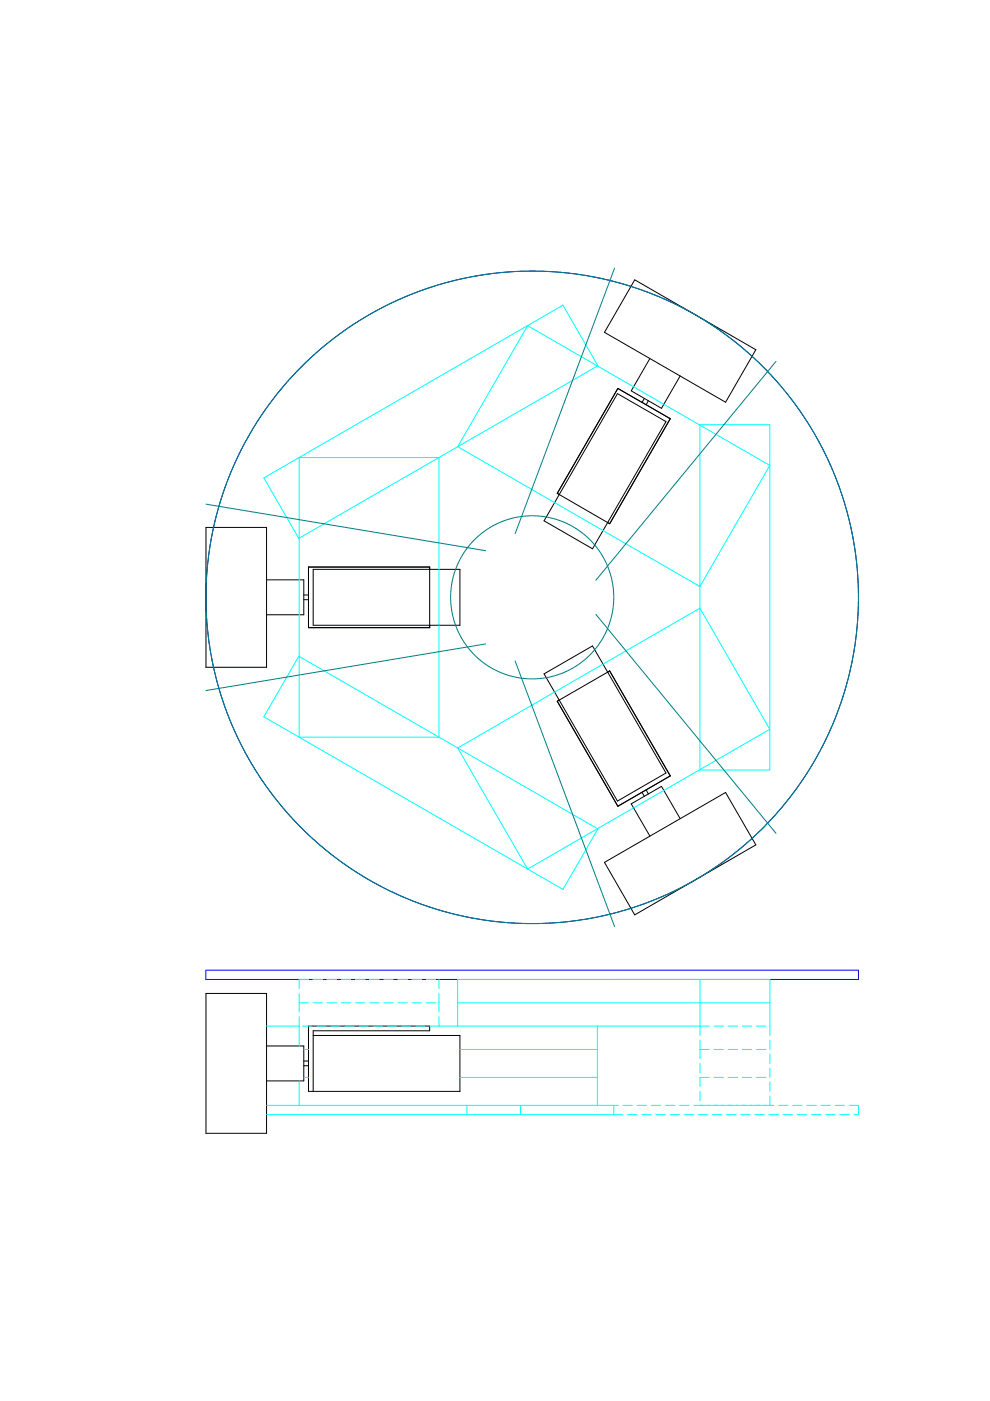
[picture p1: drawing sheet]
<svg xmlns="http://www.w3.org/2000/svg" width="210mm" height="297mm" viewBox="0 0 210 297" stroke-linecap="round" stroke-linejoin="round" font-family="sans-serif">
<g fill="none" stroke="#000" stroke-width=".21">
<path d="M134.6 59.3l25.7 14.8-6.5 11.2-25.6-14.8zM137.8 76l-4 6.9 6.5 3.7 3.9-6.9M130.9 83.5l10.3 5.9-15.6 27-10.2-6zM136.6 84.5l-.5 .8M137.5 85l-.5 .8M43.7 111.8h12.8v29.7h-12.8zM118.2 104.6l12.8-22.2 11.1 6.4-12.8 22.2M118.2 104.6l11.1 6.4M118.2 104.6l.4 .3M128.8 110.8l.5 .2M56.5 122.9h7.9v7.4h-7.9M64.4 126.2h1"/>
<path d="M64.4 127.1h1M65.4 120.2h25.7v12.9h-25.7zM66.4 120.7h31.1v11.9h-31.1zM115.4 142.9l10.2-6 15.6 27-10.3 5.9zM118.6 148.4l-.4 .3M129.3 142.3l12.8 22.2-11.1 6.4-12.8-22.2M129.3 142.3l-11.1 6.4M129.3 142.3l-.5 .2M136.1 168l.5 .8M137 167.5l.5 .8M144.2 173.6l-3.9-6.9-6.5 3.7 4 6.9M128.2 182.8l25.6-14.8 6.5 11.1-25.7 14.9z"/>
<path d="M43.7 210.6h12.8v29.7h-12.8zM66.4 219.5h31.1v11.9h-32.1v-13.8h25.7v.9h-24.7v12.9M56.5 221.8h7.9v7.4h-7.9M64.4 225h1M64.4 226h1"/>
</g>
<g fill="none" stroke="#0ff" stroke-width=".21">
<path d="M111.9 69l51.3 29.7-14.8 25.7-51.4-29.7zM63.4 97h29.7v59.3h-29.7zM148.4 90h14.8v73.3h-14.8zM55.9 101.3l63.5-36.6 7.4 12.9-63.4 36.6zM63.4 139.1l63.4 36.6-7.4 12.9-63.5-36.6zM97 158.6l51.4-29.7 14.8 25.7-51.3 29.7zM56.5 217.6h6.9M62.9 207.7h32.6M63.4 207.7v1.9M63.4 210.6v4M63.4 215.6v6.2M63.4 212.6h2"/>
<path d="M64.1 217.6h2M66.4 212.6h2M67.1 217.6h2M69.4 212.6h2M70.1 217.6h2M72.4 212.6h2M73.1 217.6h2M75.4 212.6h2M76.1 217.6h2M78.4 212.6h2M79.1 217.6h2M81.4 212.6h2"/>
<path d="M82.1 217.6h2M84.4 212.6h2M85.1 217.6h2M87.4 212.6h2M88.1 217.6h2M90.4 212.6h2M91.1 217.6h59.3M93.1 207.7v1.9M93.1 210.6v4M93.1 215.6v2M97 212.6h66.2M126.7 217.6v16.8"/>
<path d="M148.4 207.7v11.8M151.4 217.6h2M154.4 217.6h2M157.4 217.6h2M160.4 217.6h2M163.2 207.7v11.8M182 207.7h-85v9.9M56.5 234.4h74.6M56.5 236.3h75.6M63.4 229.2v5.2M64.4 222.5h1M64.4 228.4h1"/>
<path d="M97.5 222.5h29.2M97.5 228.4h29.2M99 234.4v1.9M110.4 234.4v1.9M130.1 234.4v1.9M132.1 234.4h2M133.1 236.3h2M135.1 234.4h2M136.1 236.3h2M138.1 234.4h2M139.1 236.3h2M141.1 234.4h2"/>
<path d="M142.1 236.3h2M144.1 234.4h2M145.1 236.3h2M147.1 234.4h17M148.1 236.3h2M148.4 220.5v4M148.4 225.5v2M148.4 231.4v2M148.4 222.5h2M150.4 228.4h-2v2M151.1 236.3h2M151.4 222.5h2"/>
<path d="M151.4 228.4h2M154.1 236.3h2M154.4 222.5h2M154.4 228.4h2M157.1 236.3h1.9M157.4 222.5h2M157.4 228.4h2M160.1 236.3h2M160.4 222.5h2M160.4 228.4h2M163 236.3h2.1M163.2 220.6v1.9"/>
<path d="M163.2 223.5v1.9M163.2 226.4v2M163.2 229.4v2M163.2 232.4v2M165.1 234.4h2M166.1 236.3h1.9M168.1 234.4h2M169.1 236.3h1.9M171.1 234.4h2M172 236.3h2.1M174.1 234.4h2M175 236.3h2"/>
<path d="M177.1 234.4h2M178.1 236.3h1.9M180.1 234.4h1.9v1.9M181 236.3h1"/>
</g>
<g fill="none" stroke="#00f" stroke-width=".21">
<path d="M43.7 205.7h138.3v2h-138.3z"/>
<circle cx="112.8" cy="126.6" r="69.2"/>
</g>
<g fill="none" stroke="#008080" stroke-width=".21">
<path d="M130.3 56.9l-21.1 56.3M164.5 76.6l-38.2 46.4M43.7 106.9l59.3 9.9M103 136.5l-59.3 9.9M126.3 130.3l38.2 46.4M109.2 140.1l21.1 56.3"/>
<circle cx="112.8" cy="126.6" r="17.3"/>
<circle cx="112.8" cy="126.6" r="69.2"/>
</g>
</svg>
